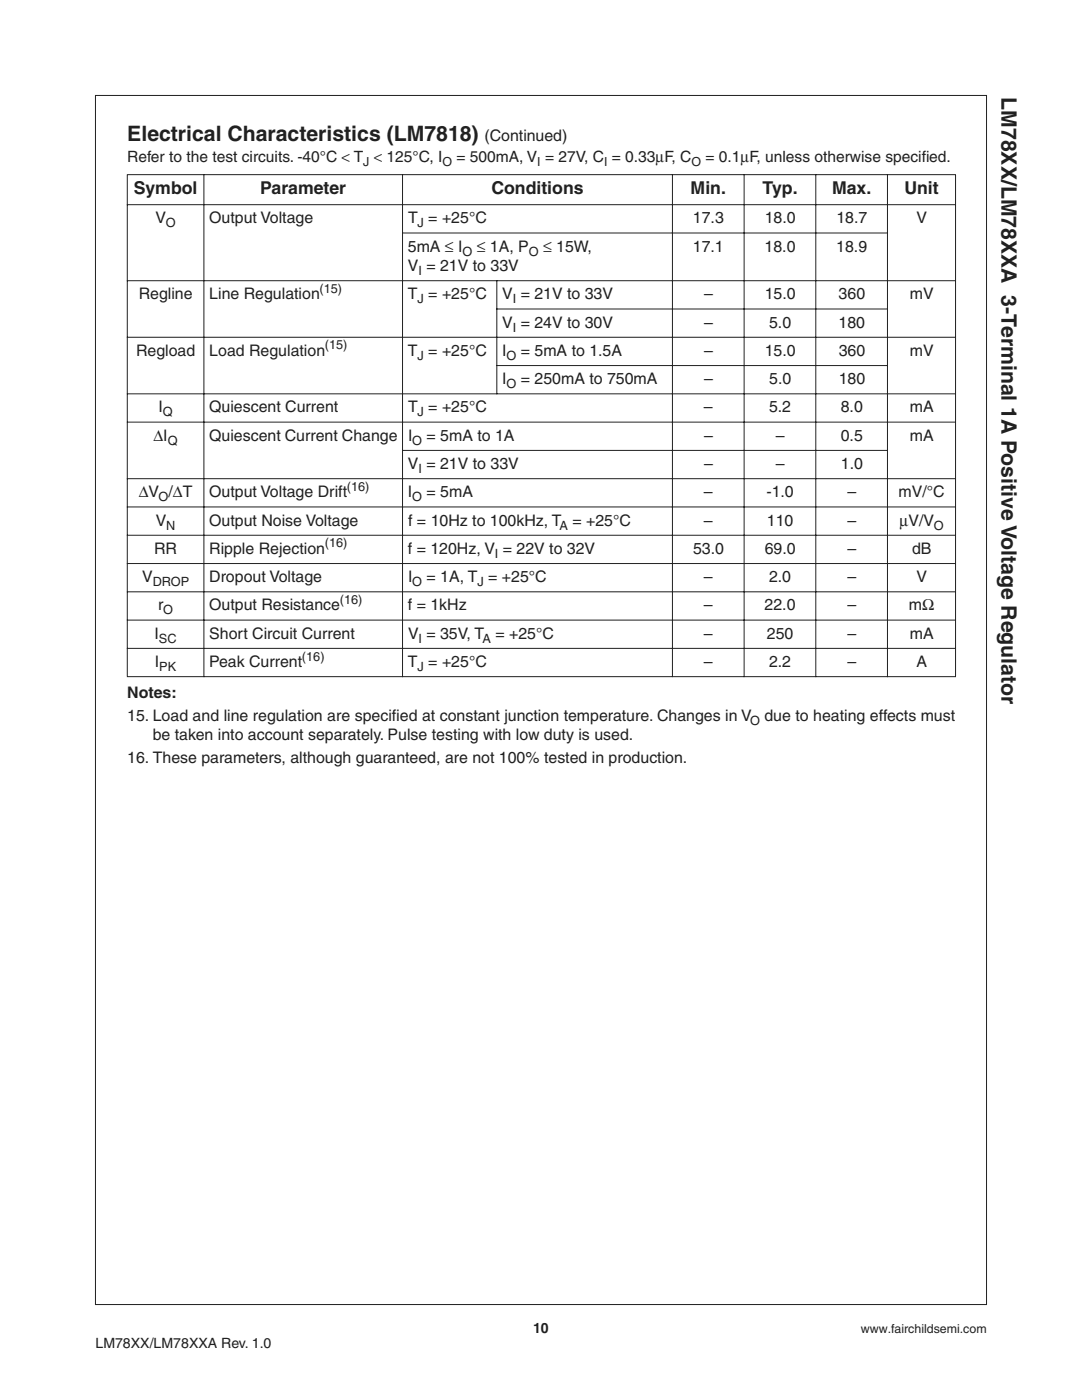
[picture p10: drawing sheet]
<svg xmlns="http://www.w3.org/2000/svg" width="216mm" height="279mm" viewBox="0 0 216 279" stroke-linecap="round" stroke-linejoin="round" font-family="sans-serif">
<defs><g id="words">
<g font-size="4.2" fill="#231f20">
<text x="199.8" y="19.4" transform="rotate(90 199.8 19.4)">LM78XX/LM78XXA 3-Terminal 1A Positive Voltage Regulator</text>
<text x="25.4" y="28.2">Electrical Characteristics (LM7818)</text>
</g>
<g font-size="3.5" fill="#231f20">
<text x="26.7" y="38.8">Symbol</text>
<text x="51.9" y="38.8">Parameter</text>
<text x="98" y="38.8">Conditions</text>
<text x="137.8" y="38.8">Min.</text>
<text x="152.1" y="38.8">Typ.</text>
<text x="166" y="38.8">Max.</text>
<text x="180.5" y="38.8">Unit</text>
</g>
<g font-size="3.2" fill="#231f20">
<text x="96.7" y="28.2">(Continued)</text>
<text x="31.1" y="44.6">V</text>
<text x="41.7" y="44.6">Output Voltage</text>
<text x="81.4" y="44.6">T = +25°C</text>
<text x="138.3" y="44.6">17.3</text>
<text x="152.6" y="44.6">18.0</text>
<text x="166.9" y="44.6">18.7</text>
<text x="182.9" y="44.6">V</text>
<text x="81.4" y="50.2">5mA ≤ I</text>
<text x="95.1" y="50.2">≤ 1A, P</text>
<text x="108.4" y="50.2">≤ 15W,</text>
<text x="138.2" y="50.2">17.1</text>
<text x="152.6" y="50.2">18.0</text>
<text x="166.9" y="50.2">18.9</text>
<text x="27.7" y="59.7">Regline</text>
<text x="41.8" y="59.7">Line Regulation</text>
<text x="81.4" y="59.7">T = +25°C</text>
<text x="81.4" y="54.1">V = 21V to 33V</text>
<text x="100.2" y="59.7">V = 21V to 33V</text>
<text x="140.5" y="59.7">–</text>
<text x="152.6" y="59.7">15.0</text>
<text x="167.3" y="59.7">360</text>
<text x="181.6" y="59.7">mV</text>
<text x="100.2" y="65.4">V = 24V to 30V</text>
<text x="140.5" y="65.4">–</text>
<text x="153.5" y="65.4">5.0</text>
<text x="167.3" y="65.4">180</text>
<text x="27.1" y="71">Regload</text>
<text x="41.8" y="71">Load Regulation</text>
<text x="81.4" y="71">T = +25°C</text>
<text x="100.2" y="71">I</text>
<text x="103.9" y="71">= 5mA to 1.5A</text>
<text x="140.5" y="71">–</text>
<text x="152.6" y="71">15.0</text>
<text x="167.3" y="71">360</text>
<text x="181.6" y="71">mV</text>
<text x="100.2" y="76.7">I</text>
<text x="103.9" y="76.7">= 250mA to 750mA</text>
<text x="140.5" y="76.7">–</text>
<text x="153.5" y="76.7">5.0</text>
<text x="167.4" y="76.7">180</text>
<text x="31.6" y="82.3">I</text>
<text x="41.7" y="82.3">Quiescent Current</text>
<text x="81.4" y="82.3">T = +25°C</text>
<text x="140.5" y="82.3">–</text>
<text x="153.5" y="82.3">5.2</text>
<text x="167.8" y="82.3">8.0</text>
<text x="181.5" y="82.3">mA</text>
<text x="30.6" y="87.9">∆I</text>
<text x="41.7" y="87.9">Quiescent Current Change I</text>
<text x="85.1" y="87.9">= 5mA to 1A</text>
<text x="140.5" y="87.9">–</text>
<text x="154.8" y="87.9">–</text>
<text x="167.8" y="87.9">0.5</text>
<text x="181.5" y="87.9">mA</text>
<text x="81.4" y="93.6">V = 21V to 33V</text>
<text x="140.5" y="93.6">–</text>
<text x="154.8" y="93.6">–</text>
<text x="167.8" y="93.6">1.0</text>
<text x="27.7" y="99.2">∆V /∆T</text>
<text x="41.7" y="99.2">Output Voltage Drift</text>
<text x="81.4" y="99.2">I</text>
<text x="85.1" y="99.2">= 5mA</text>
<text x="140.5" y="99.2">–</text>
<text x="152.9" y="99.2">-1.0</text>
<text x="169.1" y="99.2">–</text>
<text x="179.3" y="99.2">mV/°C</text>
<text x="31.1" y="104.9">V</text>
<text x="41.7" y="104.9">Output Noise Voltage</text>
<text x="81.4" y="104.9">f = 10Hz to 100kHz, T = +25°C</text>
<text x="140.5" y="104.9">–</text>
<text x="153" y="104.9">110</text>
<text x="169.1" y="104.9">–</text>
<text x="179.5" y="104.9">µV/V</text>
<text x="30.8" y="110.5">RR</text>
<text x="41.8" y="110.5">Ripple Rejection</text>
<text x="81.4" y="110.5">f = 120Hz, V = 22V to 32V</text>
<text x="138.3" y="110.5">53.0</text>
<text x="152.6" y="110.5">69.0</text>
<text x="169.1" y="110.5">–</text>
<text x="182" y="110.5">dB</text>
<text x="28.3" y="116.2">V</text>
<text x="41.7" y="116.2">Dropout Voltage</text>
<text x="81.4" y="116.2">I</text>
<text x="85.1" y="116.2">= 1A, T = +25°C</text>
<text x="140.5" y="116.2">–</text>
<text x="153.5" y="116.2">2.0</text>
<text x="169.1" y="116.2">–</text>
<text x="182.9" y="116.2">V</text>
<text x="31.5" y="121.8">r</text>
<text x="41.7" y="121.8">Output Resistance</text>
<text x="81.4" y="121.8">f = 1kHz</text>
<text x="140.5" y="121.8">–</text>
<text x="152.6" y="121.8">22.0</text>
<text x="169.1" y="121.8">–</text>
<text x="181.4" y="121.8">mΩ</text>
<text x="30.8" y="127.5">I</text>
<text x="41.7" y="127.5">Short Circuit Current</text>
<text x="81.4" y="127.5">V = 35V, T</text>
<text x="98.9" y="127.5">= +25°C</text>
<text x="140.5" y="127.5">–</text>
<text x="153" y="127.5">250</text>
<text x="169.1" y="127.5">–</text>
<text x="181.5" y="127.5">mA</text>
<text x="30.9" y="133.1">I</text>
<text x="41.7" y="133.1">Peak Current</text>
<text x="81.4" y="133.1">T = +25°C</text>
<text x="140.5" y="133.1">–</text>
<text x="153.5" y="133.1">2.2</text>
<text x="169.1" y="133.1">–</text>
<text x="182.9" y="133.1">A</text>
<text x="25.4" y="139.3">Notes:</text>
<text x="25.4" y="143.9">15. Load and line regulation are specif</text>
<text x="78.2" y="143.9">ied at constant junction temperature. Changes in V</text>
<text x="152.5" y="143.9">due to heating effects must</text>
<text x="30.5" y="147.7">be taken into account separately. Pulse testing with low duty is used.</text>
<text x="25.4" y="152.3">16. These parameters, although guaranteed, are not 100% tested in production.</text>
</g>
<g font-size="3.1" fill="#231f20">
<text x="25.4" y="32.4">Refer to the test circuits. -40°C &lt; T &lt; 125°C, I</text>
<text x="91.1" y="32.4">= 500mA, V = 27V, C = 0.33µF, C</text>
<text x="140.7" y="32.4">= 0.1µF, unless otherwise specif</text>
<text x="183.9" y="32.4">ied.</text>
</g>
<g font-size="2.8" fill="#231f20">
<text x="19" y="268.9">LM78XX/LM78XXA Rev. 1.0</text>
<text x="106.4" y="266">10</text>
</g>
<g font-size="2.5" fill="#231f20">
<text x="72.5" y="33.2">J</text>
<text x="88.3" y="33.2">O</text>
<text x="107.2" y="33.2">I</text>
<text x="120.5" y="33.2">I</text>
<text x="138" y="33.2">O</text>
<text x="33.1" y="45.3">O</text>
<text x="83.3" y="45.3">J</text>
<text x="92.3" y="51">O</text>
<text x="105.5" y="51">O</text>
<text x="63.8" y="58.5">(15)</text>
<text x="83.5" y="54.9">I</text>
<text x="83.3" y="60.5">J</text>
<text x="102.3" y="60.5">I</text>
<text x="64.8" y="69.7">(15)</text>
<text x="83.3" y="71.8">J</text>
<text x="101.1" y="71.8">O</text>
<text x="102.3" y="66.2">I</text>
<text x="101.1" y="77.5">O</text>
<text x="32.5" y="83.1">Q</text>
<text x="83.3" y="83.1">J</text>
<text x="33.5" y="88.7">Q</text>
<text x="82.3" y="88.7">O</text>
<text x="83.5" y="94.4">I</text>
<text x="31.7" y="100">O</text>
<text x="69.2" y="98">(16)</text>
<text x="82.3" y="100">O</text>
<text x="33.2" y="105.7">N</text>
<text x="111.6" y="105.7">A</text>
<text x="186.3" y="105.7">O</text>
<text x="64.8" y="109.3">(16)</text>
<text x="98.7" y="111.3">I</text>
<text x="30.5" y="117">DROP</text>
<text x="82.3" y="117">O</text>
<text x="95.3" y="117">J</text>
<text x="32.6" y="122.6">O</text>
<text x="67.8" y="120.5">(16)</text>
<text x="31.7" y="128.3">SC</text>
<text x="60.3" y="131.8">(16)</text>
<text x="83.5" y="128.3">I</text>
<text x="96.3" y="128.3">A</text>
<text x="31.8" y="133.9">PK</text>
<text x="83.3" y="133.9">J</text>
<text x="149.7" y="144.7">O</text>
<text x="171.8" y="266">www.fairchildsemi.com</text>
</g>
</g></defs>
<g fill="none" stroke="#231f20" stroke-width=".2">
<path d="M19 19.1h177.8v241.2h-177.8zM25.3 34.9h165.5M25.4 34.9v100.1M40.7 34.8v100.3M80.3 34.8v100.3M134.2 34.8v100.3M148.5 34.8v100.3M162.8 34.8v100.3M177.1 34.8v100.3M190.7 34.9v100.1M25.3 40.9h165.5M25.3 56h165.5"/>
<path d="M80.2 46.5h97M99.1 55.9v22.8M25.3 67.3h165.5M25.3 78.6h165.5M99 61.7h78.2M99 73h78.2M25.3 84.2h165.5M25.3 95.5h165.5M80.2 89.9h97M25.3 101.2h165.5M25.3 106.8h165.5M25.3 112.5h165.5"/>
<path d="M25.3 118.1h165.5M25.3 123.8h165.5M25.3 129.4h165.5M25.3 135h165.5"/>
</g>
<use href="#words"/>
</svg>
